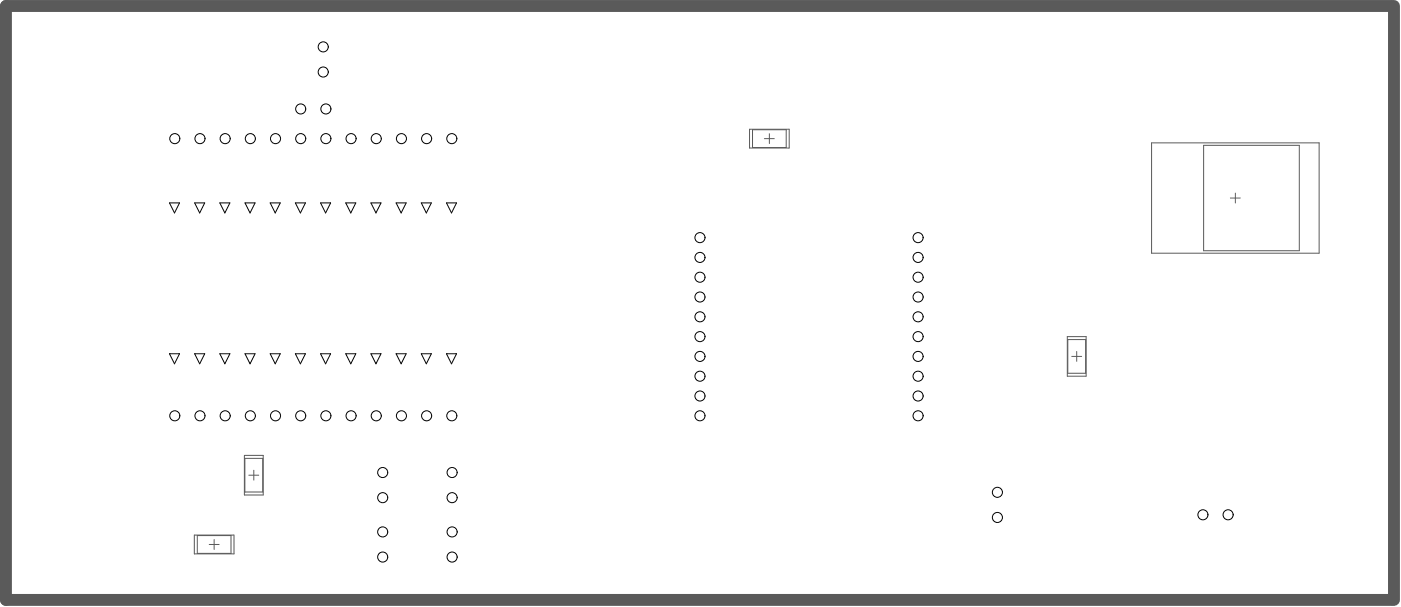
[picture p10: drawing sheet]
<svg xmlns="http://www.w3.org/2000/svg" width="471mm" height="204mm" viewBox="0 0 471 204" stroke-linecap="round" stroke-linejoin="round" font-family="sans-serif">
<g fill="none" stroke="#5a5a5a" stroke-width=".34">
<path d="M251.8 43.4h13.3v6.3h-13.3zM252.8 43.6h11.3v6h-11.3zM256.8 46.6h3.3M258.4 44.9v3.3M386.8 48h56.3v37.1h-56.3zM404.3 48.8h32.1v35.4h-32.1zM413.3 66.5h3.3M415 64.9v3.3M358.5 113.1h6.3v13.3h-6.3zM358.7 114.1h6v11.3h-6zM360 119.7h3.3M361.7 118.1v3.3"/>
<path d="M82.1 153h6.3v13.3h-6.3zM82.3 154h6v11.3h-6zM83.6 159.6h3.3M85.3 158v3.3M65.3 179.7h13.3v6.4h-13.3zM66.3 179.9h11.3v6h-11.3zM70.3 182.9h3.3M71.9 181.2v3.4"/>
</g>
<path d="M467.6 2h-465.6v199.5h465.6M468.2 2v199.5" fill="none" stroke="#5a5a5a" stroke-width="4"/>
<g fill="none" stroke="#000" stroke-width=".34">
<path d="M56.9 68.2h3.4l-1.7 3.3zM65.4 68.2h3.4l-1.7 3.3zM73.8 68.2h3.4l-1.7 3.3zM82.3 68.2h3.4l-1.7 3.3zM90.8 68.2h3.3l-1.6 3.3zM99.2 68.2h3.4l-1.7 3.3zM107.7 68.2h3.4l-1.7 3.3zM116.1 68.2h3.4l-1.7 3.3zM124.6 68.2h3.4l-1.7 3.3zM133.1 68.2h3.3l-1.7 3.3zM141.5 68.2h3.4l-1.7 3.3zM150 68.2h3.4l-1.7 3.3z"/>
<path d="M56.9 118.8h3.4l-1.7 3.4zM65.4 118.8h3.4l-1.7 3.4zM73.8 118.8h3.4l-1.7 3.4zM82.3 118.8h3.4l-1.7 3.4zM90.8 118.8h3.3l-1.6 3.4zM99.2 118.8h3.4l-1.7 3.4zM107.7 118.8h3.4l-1.7 3.4zM116.1 118.8h3.4l-1.7 3.4zM124.6 118.8h3.4l-1.7 3.4zM133.1 118.8h3.3l-1.7 3.4zM141.5 118.8h3.4l-1.7 3.4zM150 118.8h3.4l-1.7 3.4z"/>
<circle cx="108.6" cy="15.7" r="1.69"/>
<circle cx="101" cy="36.6" r="1.69"/>
<circle cx="108.6" cy="24.2" r="1.69"/>
<circle cx="109.5" cy="36.6" r="1.69"/>
<circle cx="58.7" cy="46.6" r="1.69"/>
<circle cx="67.2" cy="46.6" r="1.69"/>
<circle cx="75.6" cy="46.6" r="1.69"/>
<circle cx="84.1" cy="46.6" r="1.69"/>
<circle cx="92.6" cy="46.6" r="1.69"/>
<circle cx="101" cy="46.6" r="1.69"/>
<circle cx="109.5" cy="46.6" r="1.69"/>
<circle cx="117.9" cy="46.6" r="1.69"/>
<circle cx="126.4" cy="46.6" r="1.69"/>
<circle cx="134.8" cy="46.6" r="1.69"/>
<circle cx="143.3" cy="46.6" r="1.69"/>
<circle cx="151.8" cy="46.6" r="1.69"/>
<circle cx="235.1" cy="79.8" r="1.69"/>
<circle cx="308.4" cy="79.8" r="1.69"/>
<circle cx="235.1" cy="99.8" r="1.69"/>
<circle cx="235.1" cy="86.5" r="1.69"/>
<circle cx="235.1" cy="93.1" r="1.69"/>
<circle cx="308.4" cy="99.8" r="1.69"/>
<circle cx="308.4" cy="86.5" r="1.69"/>
<circle cx="308.4" cy="93.1" r="1.69"/>
<circle cx="235.1" cy="113.1" r="1.69"/>
<circle cx="235.1" cy="119.7" r="1.69"/>
<circle cx="235.1" cy="106.4" r="1.69"/>
<circle cx="308.4" cy="113.1" r="1.69"/>
<circle cx="308.4" cy="119.7" r="1.69"/>
<circle cx="308.4" cy="106.4" r="1.69"/>
<circle cx="58.7" cy="139.7" r="1.69"/>
<circle cx="67.2" cy="139.7" r="1.69"/>
<circle cx="75.6" cy="139.7" r="1.69"/>
<circle cx="84.1" cy="139.7" r="1.69"/>
<circle cx="92.6" cy="139.7" r="1.69"/>
<circle cx="101" cy="139.7" r="1.69"/>
<circle cx="109.5" cy="139.7" r="1.69"/>
<circle cx="117.9" cy="139.7" r="1.69"/>
<circle cx="126.4" cy="139.7" r="1.69"/>
<circle cx="134.8" cy="139.7" r="1.69"/>
<circle cx="143.3" cy="139.7" r="1.69"/>
<circle cx="151.8" cy="139.7" r="1.69"/>
<circle cx="235.1" cy="139.7" r="1.69"/>
<circle cx="235.1" cy="126.4" r="1.69"/>
<circle cx="235.1" cy="133" r="1.69"/>
<circle cx="308.4" cy="139.7" r="1.69"/>
<circle cx="308.4" cy="126.4" r="1.69"/>
<circle cx="308.4" cy="133" r="1.69"/>
<circle cx="128.6" cy="158.7" r="1.69"/>
<circle cx="151.9" cy="158.7" r="1.69"/>
<circle cx="128.6" cy="178.7" r="1.69"/>
<circle cx="128.6" cy="167.2" r="1.69"/>
<circle cx="151.9" cy="178.7" r="1.69"/>
<circle cx="151.9" cy="167.2" r="1.69"/>
<circle cx="335" cy="165.4" r="1.69"/>
<circle cx="335" cy="173.8" r="1.69"/>
<circle cx="404.1" cy="172.9" r="1.69"/>
<circle cx="412.5" cy="172.9" r="1.69"/>
<circle cx="128.6" cy="187.1" r="1.69"/>
<circle cx="151.9" cy="187.1" r="1.69"/>
</g>
</svg>
